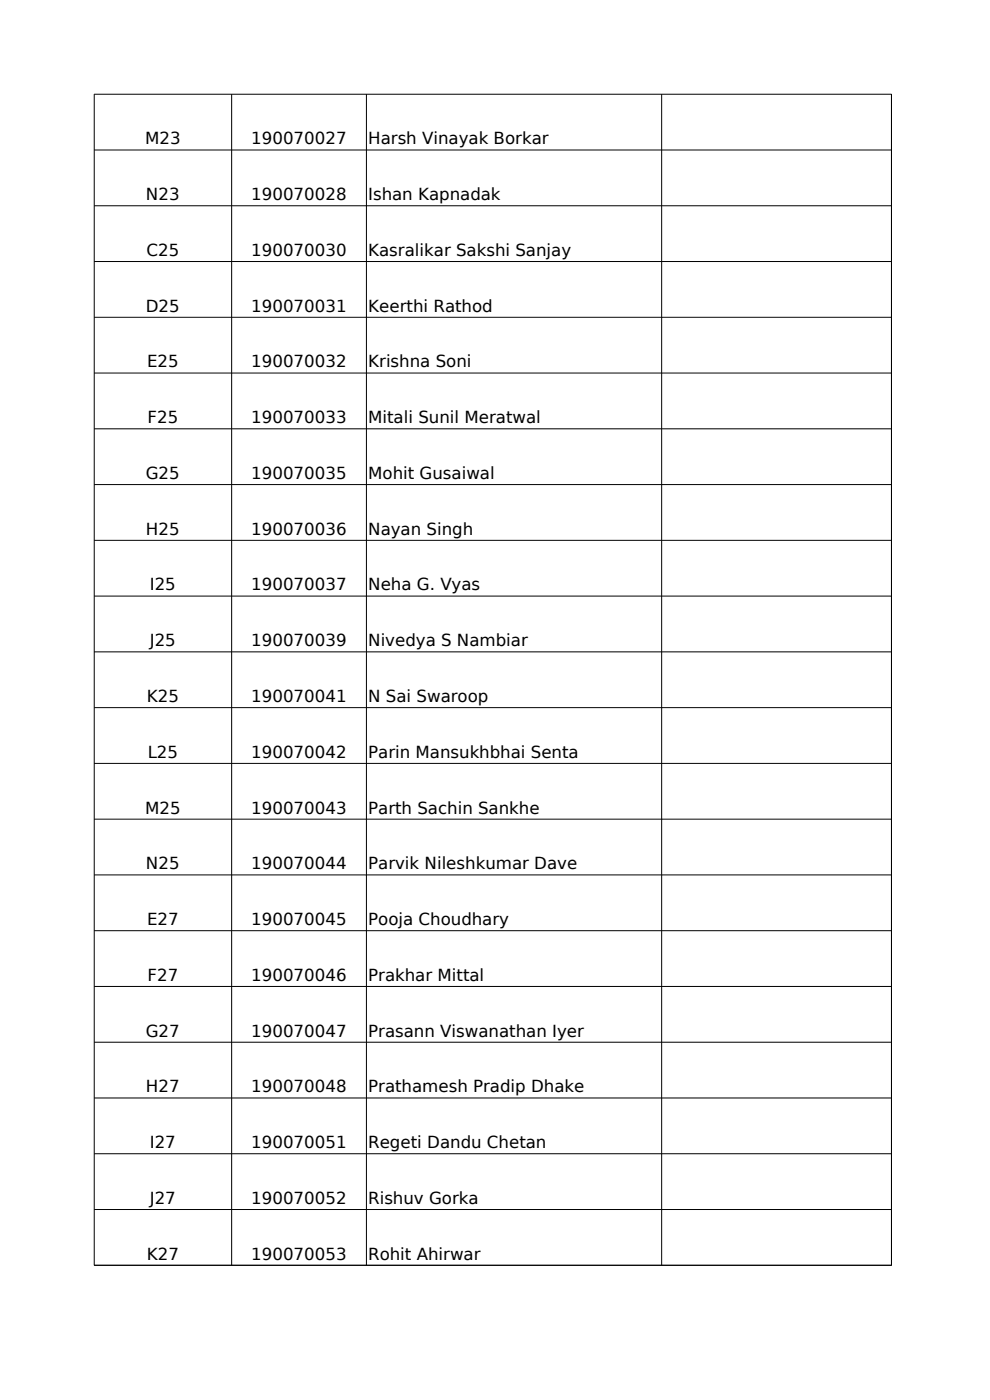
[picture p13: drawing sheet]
<svg xmlns="http://www.w3.org/2000/svg" width="210mm" height="297mm" viewBox="0 0 210 297" stroke-linecap="round" stroke-linejoin="round" font-family="sans-serif">
<defs><g id="words">
<g font-size="3.5">
<text x="30.8" y="30.6">M23</text>
<text x="53.3" y="30.6">190070027</text>
<text x="78.1" y="30.6">Harsh Vinayak Borkar</text>
<text x="31" y="42.5">N23</text>
<text x="53.3" y="42.5">190070028</text>
<text x="78.1" y="42.5">Ishan Kapnadak</text>
<text x="31.1" y="54.3">C25</text>
<text x="53.3" y="54.3">190070030</text>
<text x="78.1" y="54.3">Kasralikar Sakshi Sanjay</text>
<text x="30.9" y="66.1">D25</text>
<text x="53.3" y="66.1">190070031</text>
<text x="78.1" y="66.1">Keerthi Rathod</text>
<text x="31.2" y="78">E25</text>
<text x="53.3" y="78">190070032</text>
<text x="78.1" y="78">Krishna Soni</text>
<text x="31.3" y="89.8">F25</text>
<text x="53.3" y="89.8">190070033</text>
<text x="78.1" y="89.8">Mitali Sunil Meratwal</text>
<text x="30.9" y="101.6">G25</text>
<text x="53.3" y="101.6">190070035</text>
<text x="78.1" y="101.6">Mohit Gusaiwal</text>
<text x="31" y="113.5">H25</text>
<text x="53.3" y="113.5">190070036</text>
<text x="78.1" y="113.5">Nayan Singh</text>
<text x="31.8" y="125.3">I25</text>
<text x="53.3" y="125.3">190070037</text>
<text x="78.1" y="125.3">Neha G. Vyas</text>
<text x="31.8" y="137.1">J25</text>
<text x="53.3" y="137.1">190070039</text>
<text x="78.1" y="137.1">Nivedya S Nambiar</text>
<text x="31.1" y="148.9">K25</text>
<text x="53.3" y="148.9">190070041</text>
<text x="78.1" y="148.9">N Sai Swaroop</text>
<text x="31.3" y="160.8">L25</text>
<text x="53.3" y="160.8">190070042</text>
<text x="78.1" y="160.8">Parin Mansukhbhai Senta</text>
<text x="30.8" y="172.6">M25</text>
<text x="53.3" y="172.6">190070043</text>
<text x="78.1" y="172.6">Parth Sachin Sankhe</text>
<text x="31" y="184.4">N25</text>
<text x="53.3" y="184.4">190070044</text>
<text x="78.1" y="184.4">Parvik Nileshkumar Dave</text>
<text x="31.2" y="196.3">E27</text>
<text x="53.3" y="196.3">190070045</text>
<text x="78.1" y="196.3">Pooja Choudhary</text>
<text x="31.3" y="208.1">F27</text>
<text x="53.3" y="208.1">190070046</text>
<text x="78.1" y="208.1">Prakhar Mittal</text>
<text x="30.9" y="219.9">G27</text>
<text x="53.3" y="219.9">190070047</text>
<text x="78.1" y="219.9">Prasann Viswanathan Iyer</text>
<text x="31" y="231.7">H27</text>
<text x="53.3" y="231.7">190070048</text>
<text x="78.1" y="231.7">Prathamesh Pradip Dhake</text>
<text x="31.8" y="243.6">I27</text>
<text x="53.3" y="243.6">190070051</text>
<text x="78.1" y="243.6">Regeti Dandu Chetan</text>
<text x="31.8" y="255.4">J27</text>
<text x="53.3" y="255.4">190070052</text>
<text x="78.1" y="255.4">Rishuv Gorka</text>
<text x="31.1" y="267.2">K27</text>
<text x="53.3" y="267.2">190070053</text>
<text x="78.1" y="267.2">Rohit Ahirwar</text>
</g>
</g></defs>
<g fill="none" stroke="#000" stroke-width=".21">
<path d="M49.1 20v248.4M77.7 20v248.4M140.4 20v248.4M20 31.8h169.1M20 43.7h169.1M20 55.5h169.1M20 67.3h169.1M20 79.1h169.1M20 91h169.1M20 102.8h169.1M20 114.6h169.1M20 126.5h169.1"/>
<path d="M20 138.3h169.1M20 150.1h169.1M20 162h169.1M20 173.8h169.1M20 185.6h169.1M20 197.4h169.1M20 209.3h169.1M20 221.1h169.1M20 232.9h169.1M20 244.8h169.1M20 256.6h169.1M20 268.4h169.1"/>
<path d="M20 268.4v-248.4h169.1v248.4"/>
</g>
<use href="#words"/>
</svg>
